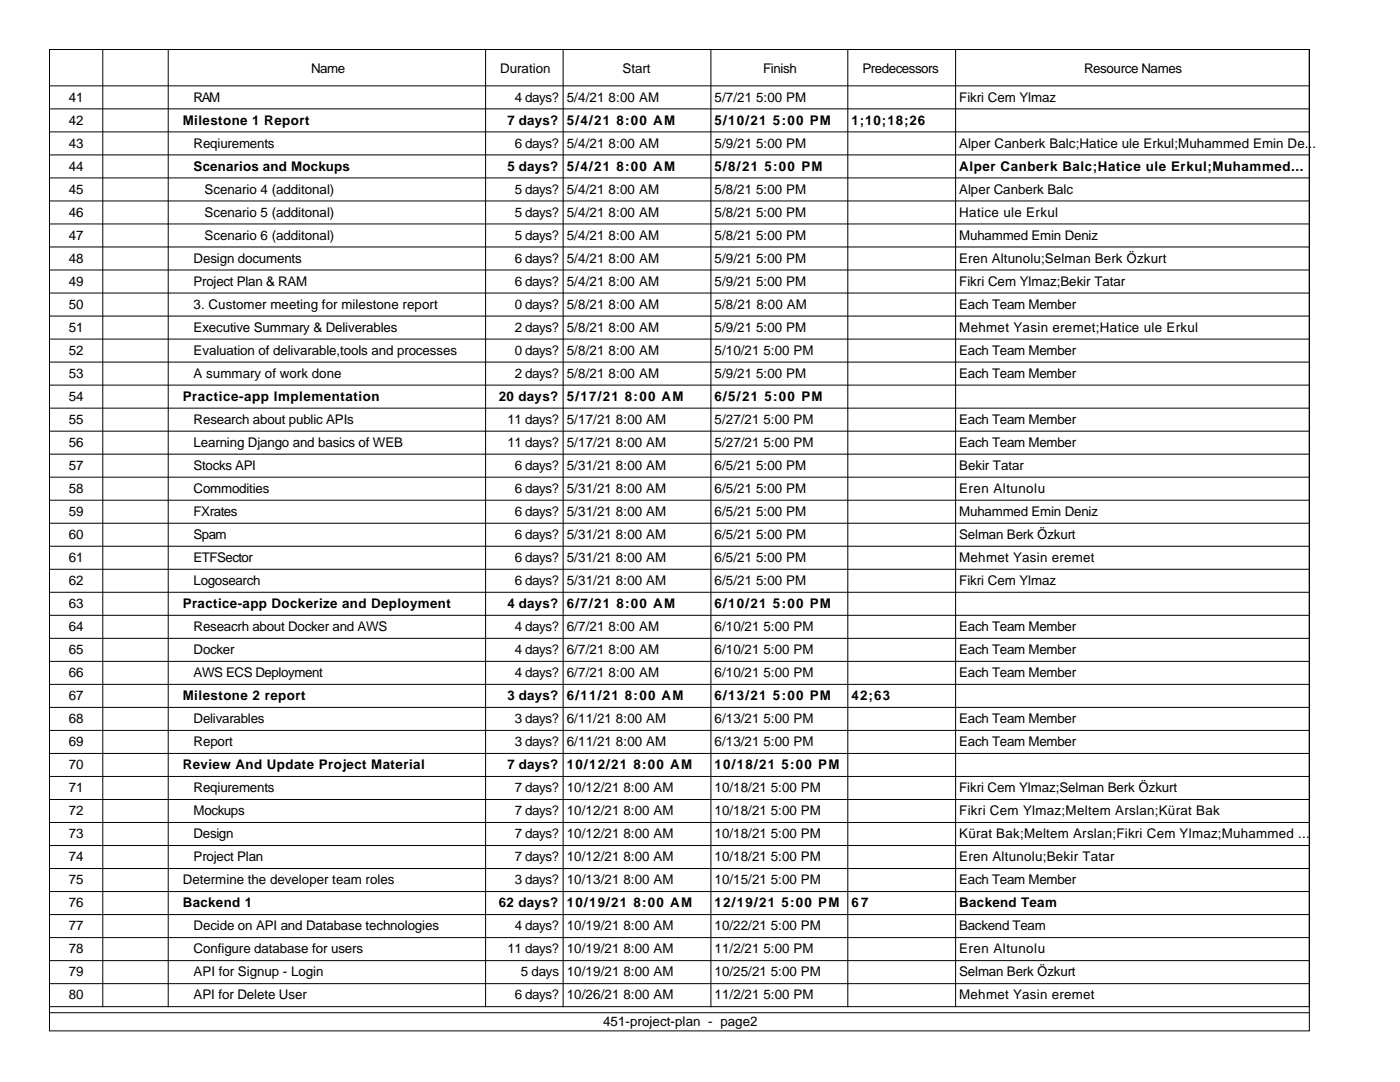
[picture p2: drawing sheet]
<svg xmlns="http://www.w3.org/2000/svg" width="279mm" height="216mm" viewBox="0 0 279 216" stroke-linecap="round" stroke-linejoin="round" font-family="sans-serif">
<defs><g id="words">
<g font-size="2.7">
<text x="62.1" y="14.5">Name</text>
<text x="99.8" y="14.5">Duration</text>
<text x="124.2" y="14.5">Start</text>
<text x="152.3" y="14.5">Finish</text>
<text x="172.1" y="14.5">Predecessors</text>
<text x="216.3" y="14.5">Resource Names</text>
<text x="13.7" y="20.3">41</text>
<text x="38.6" y="20.3">RAM</text>
<text x="102.7" y="20.3">4 days?</text>
<text x="113.1" y="20.3">5/4/21 8:00 AM</text>
<text x="142.6" y="20.3">5/7/21 5:00 PM</text>
<text x="191.4" y="20.3">Fikri Cem Ylmaz</text>
<text x="13.7" y="24.9">42</text>
<text x="13.7" y="29.5">43</text>
<text x="36.5" y="24.9">Milestone 1 Report</text>
<text x="38.6" y="29.5">Reqiurements</text>
<text x="101.3" y="24.9">7 days?</text>
<text x="102.7" y="29.5">6 days?</text>
<text x="113.1" y="24.9">5/4/21 8:00 AM</text>
<text x="113.1" y="29.5">5/4/21 8:00 AM</text>
<text x="142.6" y="24.9">5/10/21 5:00 PM</text>
<text x="142.6" y="29.5">5/9/21 5:00 PM</text>
<text x="169.9" y="24.9">1;10;18;26</text>
<text x="191.4" y="29.5">Alper Canberk Balc;Hatice ule Erkul;Muhammed Emin De...</text>
<text x="13.7" y="34.1">44</text>
<text x="38.6" y="34.1">Scenarios and Mockups</text>
<text x="101.3" y="34.1">5 days?</text>
<text x="113.1" y="34.1">5/4/21 8:00 AM</text>
<text x="142.6" y="34.1">5/8/21 5:00 PM</text>
<text x="191.4" y="34.1">Alper Canberk Balc;Hatice ule Erkul;Muhammed...</text>
<text x="13.7" y="38.6">45</text>
<text x="40.8" y="38.6">Scenario 4 (additonal)</text>
<text x="102.7" y="38.6">5 days?</text>
<text x="113.1" y="38.6">5/4/21 8:00 AM</text>
<text x="142.6" y="38.6">5/8/21 5:00 PM</text>
<text x="191.4" y="38.6">Alper Canberk Balc</text>
<text x="13.7" y="43.2">46</text>
<text x="13.7" y="47.8">47</text>
<text x="40.8" y="43.2">Scenario 5 (additonal)</text>
<text x="40.8" y="47.8">Scenario 6 (additonal)</text>
<text x="102.7" y="43.2">5 days?</text>
<text x="102.7" y="47.8">5 days?</text>
<text x="113.1" y="43.2">5/4/21 8:00 AM</text>
<text x="113.1" y="47.8">5/4/21 8:00 AM</text>
<text x="142.6" y="43.2">5/8/21 5:00 PM</text>
<text x="142.6" y="47.8">5/8/21 5:00 PM</text>
<text x="191.4" y="43.2">Hatice ule Erkul</text>
<text x="191.4" y="47.8">Muhammed Emin Deniz</text>
<text x="13.7" y="52.4">48</text>
<text x="38.6" y="52.4">Design documents</text>
<text x="102.7" y="52.4">6 days?</text>
<text x="113.1" y="52.4">5/4/21 8:00 AM</text>
<text x="142.6" y="52.4">5/9/21 5:00 PM</text>
<text x="191.4" y="52.4">Eren Altunolu;Selman Berk Özkurt</text>
<text x="13.7" y="57">49</text>
<text x="38.6" y="57">Project Plan &amp; RAM</text>
<text x="102.7" y="57">6 days?</text>
<text x="113.1" y="57">5/4/21 8:00 AM</text>
<text x="142.6" y="57">5/9/21 5:00 PM</text>
<text x="191.4" y="57">Fikri Cem Ylmaz;Bekir Tatar</text>
<text x="13.7" y="61.6">50</text>
<text x="38.6" y="61.6">3. Customer meeting for milestone report</text>
<text x="102.7" y="61.6">0 days?</text>
<text x="113.1" y="61.6">5/8/21 8:00 AM</text>
<text x="142.6" y="61.6">5/8/21 8:00 AM</text>
<text x="191.4" y="61.6">Each Team Member</text>
<text x="13.7" y="66.2">51</text>
<text x="13.7" y="70.8">52</text>
<text x="38.6" y="66.2">Executive Summary &amp; Deliverables</text>
<text x="38.6" y="70.8">Evaluation of delivarable,tools and processes</text>
<text x="102.7" y="66.2">2 days?</text>
<text x="102.7" y="70.8">0 days?</text>
<text x="113.1" y="66.2">5/8/21 8:00 AM</text>
<text x="113.1" y="70.8">5/8/21 8:00 AM</text>
<text x="142.6" y="66.2">5/9/21 5:00 PM</text>
<text x="142.6" y="70.8">5/10/21 5:00 PM</text>
<text x="191.4" y="66.2">Mehmet Yasin eremet;Hatice ule Erkul</text>
<text x="191.4" y="70.8">Each Team Member</text>
<text x="13.7" y="75.4">53</text>
<text x="38.6" y="75.4">A summary of work done</text>
<text x="102.7" y="75.4">2 days?</text>
<text x="113.1" y="75.4">5/8/21 8:00 AM</text>
<text x="142.6" y="75.4">5/9/21 5:00 PM</text>
<text x="191.4" y="75.4">Each Team Member</text>
<text x="13.7" y="80">54</text>
<text x="36.5" y="80">Practice-app Implementation</text>
<text x="99.6" y="80">20 days?</text>
<text x="113.1" y="80">5/17/21 8:00 AM</text>
<text x="142.6" y="80">6/5/21 5:00 PM</text>
<text x="13.7" y="84.6">55</text>
<text x="13.7" y="89.2">56</text>
<text x="38.6" y="84.6">Research about public APIs</text>
<text x="38.6" y="89.2">Learning Django and basics of WEB</text>
<text x="101.3" y="84.6">11 days?</text>
<text x="101.3" y="89.2">11 days?</text>
<text x="113.1" y="84.6">5/17/21 8:00 AM</text>
<text x="113.1" y="89.2">5/17/21 8:00 AM</text>
<text x="142.6" y="84.6">5/27/21 5:00 PM</text>
<text x="142.6" y="89.2">5/27/21 5:00 PM</text>
<text x="191.4" y="84.6">Each Team Member</text>
<text x="191.4" y="89.2">Each Team Member</text>
<text x="13.7" y="93.8">57</text>
<text x="38.6" y="93.8">Stocks API</text>
<text x="102.7" y="93.8">6 days?</text>
<text x="113.1" y="93.8">5/31/21 8:00 AM</text>
<text x="142.6" y="93.8">6/5/21 5:00 PM</text>
<text x="191.4" y="93.8">Bekir Tatar</text>
<text x="13.7" y="98.4">58</text>
<text x="38.6" y="98.4">Commodities</text>
<text x="102.7" y="98.4">6 days?</text>
<text x="113.1" y="98.4">5/31/21 8:00 AM</text>
<text x="142.6" y="98.4">6/5/21 5:00 PM</text>
<text x="191.4" y="98.4">Eren Altunolu</text>
<text x="13.7" y="103">59</text>
<text x="13.7" y="107.5">60</text>
<text x="38.6" y="103">FXrates</text>
<text x="38.6" y="107.5">Spam</text>
<text x="102.7" y="103">6 days?</text>
<text x="102.7" y="107.5">6 days?</text>
<text x="113.1" y="103">5/31/21 8:00 AM</text>
<text x="113.1" y="107.5">5/31/21 8:00 AM</text>
<text x="142.6" y="103">6/5/21 5:00 PM</text>
<text x="142.6" y="107.5">6/5/21 5:00 PM</text>
<text x="191.4" y="103">Muhammed Emin Deniz</text>
<text x="191.4" y="107.5">Selman Berk Özkurt</text>
<text x="13.7" y="112.1">61</text>
<text x="38.6" y="112.1">ETFSector</text>
<text x="102.7" y="112.1">6 days?</text>
<text x="113.1" y="112.1">5/31/21 8:00 AM</text>
<text x="142.6" y="112.1">6/5/21 5:00 PM</text>
<text x="191.4" y="112.1">Mehmet Yasin eremet</text>
<text x="13.7" y="116.7">62</text>
<text x="38.6" y="116.7">Logosearch</text>
<text x="102.7" y="116.7">6 days?</text>
<text x="113.1" y="116.7">5/31/21 8:00 AM</text>
<text x="142.6" y="116.7">6/5/21 5:00 PM</text>
<text x="191.4" y="116.7">Fikri Cem Ylmaz</text>
<text x="13.7" y="121.3">63</text>
<text x="13.7" y="125.9">64</text>
<text x="36.5" y="121.3">Practice-app Dockerize and Deployment</text>
<text x="38.6" y="125.9">Reseacrh about Docker and AWS</text>
<text x="101.3" y="121.3">4 days?</text>
<text x="102.7" y="125.9">4 days?</text>
<text x="113.1" y="121.3">6/7/21 8:00 AM</text>
<text x="113.1" y="125.9">6/7/21 8:00 AM</text>
<text x="142.6" y="121.3">6/10/21 5:00 PM</text>
<text x="142.6" y="125.9">6/10/21 5:00 PM</text>
<text x="191.4" y="125.9">Each Team Member</text>
<text x="13.7" y="130.5">65</text>
<text x="38.6" y="130.5">Docker</text>
<text x="102.7" y="130.5">4 days?</text>
<text x="113.1" y="130.5">6/7/21 8:00 AM</text>
<text x="142.6" y="130.5">6/10/21 5:00 PM</text>
<text x="191.4" y="130.5">Each Team Member</text>
<text x="13.7" y="135.1">66</text>
<text x="38.6" y="135.1">AWS ECS Deployment</text>
<text x="102.7" y="135.1">4 days?</text>
<text x="113.1" y="135.1">6/7/21 8:00 AM</text>
<text x="142.6" y="135.1">6/10/21 5:00 PM</text>
<text x="191.4" y="135.1">Each Team Member</text>
<text x="13.7" y="139.7">67</text>
<text x="36.5" y="139.7">Milestone 2 report</text>
<text x="101.3" y="139.7">3 days?</text>
<text x="113.1" y="139.7">6/11/21 8:00 AM</text>
<text x="142.6" y="139.7">6/13/21 5:00 PM</text>
<text x="169.9" y="139.7">42;63</text>
<text x="13.7" y="144.3">68</text>
<text x="13.7" y="148.9">69</text>
<text x="38.6" y="144.3">Delivarables</text>
<text x="38.6" y="148.9">Report</text>
<text x="102.7" y="144.3">3 days?</text>
<text x="102.7" y="148.9">3 days?</text>
<text x="113.1" y="144.3">6/11/21 8:00 AM</text>
<text x="113.1" y="148.9">6/11/21 8:00 AM</text>
<text x="142.6" y="144.3">6/13/21 5:00 PM</text>
<text x="142.6" y="148.9">6/13/21 5:00 PM</text>
<text x="191.4" y="144.3">Each Team Member</text>
<text x="191.4" y="148.9">Each Team Member</text>
<text x="13.7" y="153.5">70</text>
<text x="36.5" y="153.5">Review And Update Project Material</text>
<text x="101.3" y="153.5">7 days?</text>
<text x="113.1" y="153.5">10/12/21 8:00 AM</text>
<text x="142.6" y="153.5">10/18/21 5:00 PM</text>
<text x="13.7" y="158.1">71</text>
<text x="38.6" y="158.1">Reqiurements</text>
<text x="102.7" y="158.1">7 days?</text>
<text x="113.1" y="158.1">10/12/21 8:00 AM</text>
<text x="142.6" y="158.1">10/18/21 5:00 PM</text>
<text x="191.4" y="158.1">Fikri Cem Ylmaz;Selman Berk Özkurt</text>
<text x="13.7" y="162.7">72</text>
<text x="13.7" y="167.3">73</text>
<text x="38.6" y="162.7">Mockups</text>
<text x="38.6" y="167.3">Design</text>
<text x="102.7" y="162.7">7 days?</text>
<text x="102.7" y="167.3">7 days?</text>
<text x="113.1" y="162.7">10/12/21 8:00 AM</text>
<text x="113.1" y="167.3">10/12/21 8:00 AM</text>
<text x="142.6" y="162.7">10/18/21 5:00 PM</text>
<text x="142.6" y="167.3">10/18/21 5:00 PM</text>
<text x="191.4" y="162.7">Fikri Cem Ylmaz;Meltem Arslan;Kürat Bak</text>
<text x="191.4" y="167.3">Kürat Bak;Meltem Arslan;Fikri Cem Ylmaz;Muhammed ...</text>
<text x="13.7" y="171.9">74</text>
<text x="38.6" y="171.9">Project Plan</text>
<text x="102.7" y="171.9">7 days?</text>
<text x="113.1" y="171.9">10/12/21 8:00 AM</text>
<text x="142.6" y="171.9">10/18/21 5:00 PM</text>
<text x="191.4" y="171.9">Eren Altunolu;Bekir Tatar</text>
<text x="13.7" y="176.4">75</text>
<text x="36.5" y="176.4">Determine the developer team roles</text>
<text x="102.7" y="176.4">3 days?</text>
<text x="113.1" y="176.4">10/13/21 8:00 AM</text>
<text x="142.6" y="176.4">10/15/21 5:00 PM</text>
<text x="191.4" y="176.4">Each Team Member</text>
<text x="13.7" y="181">76</text>
<text x="13.7" y="185.6">77</text>
<text x="36.5" y="181">Backend 1</text>
<text x="38.6" y="185.6">Decide on API and Database technologies</text>
<text x="99.6" y="181">62 days?</text>
<text x="102.7" y="185.6">4 days?</text>
<text x="113.1" y="181">10/19/21 8:00 AM</text>
<text x="113.1" y="185.6">10/19/21 8:00 AM</text>
<text x="142.6" y="181">12/19/21 5:00 PM</text>
<text x="142.6" y="185.6">10/22/21 5:00 PM</text>
<text x="169.9" y="181">67</text>
<text x="191.4" y="181">Backend Team</text>
<text x="191.4" y="185.6">Backend Team</text>
<text x="13.7" y="190.2">78</text>
<text x="38.6" y="190.2">Configure database for users</text>
<text x="101.3" y="190.2">11 days?</text>
<text x="113.1" y="190.2">10/19/21 8:00 AM</text>
<text x="142.6" y="190.2">11/2/21 5:00 PM</text>
<text x="191.4" y="190.2">Eren Altunolu</text>
<text x="13.7" y="194.8">79</text>
<text x="38.6" y="194.8">API for Signup - Login</text>
<text x="103.9" y="194.8">5 days</text>
<text x="113.1" y="194.8">10/19/21 8:00 AM</text>
<text x="142.6" y="194.8">10/25/21 5:00 PM</text>
<text x="191.4" y="194.8">Selman Berk Özkurt</text>
<text x="13.7" y="199.4">80</text>
<text x="38.6" y="199.4">API for Delete User</text>
<text x="102.7" y="199.4">6 days?</text>
<text x="113.1" y="199.4">10/26/21 8:00 AM</text>
<text x="142.6" y="199.4">11/2/21 5:00 PM</text>
<text x="191.4" y="199.4">Mehmet Yasin eremet</text>
<text x="120.4" y="204.7">451-project-plan - page2</text>
</g>
</g></defs>
<g fill="none" stroke="#000" stroke-width=".2">
<path d="M9.9 9.9h251.4v195.8h-251.4zM9.9 17.1h251.4M20.5 9.9v191M33.6 9.9v191M96.9 9.9v191M112.4 9.9v191M141.9 9.9v191M169.2 9.9v191M190.7 9.9v191M261.3 9.9v191h-251.4M9.9 21.7h251.4M9.9 26.3h251.4"/>
<path d="M9.9 30.9h251.4M9.9 35.5h251.4M9.9 40.1h251.4M9.9 44.7h251.4M9.9 49.3h251.4M9.9 53.9h251.4M9.9 58.5h251.4M9.9 63.1h251.4M9.9 67.7h251.4M9.9 72.3h251.4M9.9 76.8h251.4M9.9 81.4h251.4"/>
<path d="M9.9 86h251.4M9.9 90.6h251.4M9.9 95.2h251.4M9.9 99.8h251.4M9.9 104.4h251.4M9.9 109h251.4M9.9 113.6h251.4M9.9 118.2h251.4M9.9 122.8h251.4M9.9 127.4h251.4M9.9 132h251.4M9.9 136.6h251.4"/>
<path d="M9.9 141.2h251.4M9.9 145.7h251.4M9.9 150.3h251.4M9.9 154.9h251.4M9.9 159.5h251.4M9.9 164.1h251.4M9.9 168.7h251.4M9.9 173.3h251.4M9.9 177.9h251.4M9.9 182.5h251.4M9.9 187.1h251.4M9.9 191.7h251.4"/>
<path d="M9.9 196.3h251.4M9.9 202.1h251.4"/>
</g>
<use href="#words"/>
</svg>
